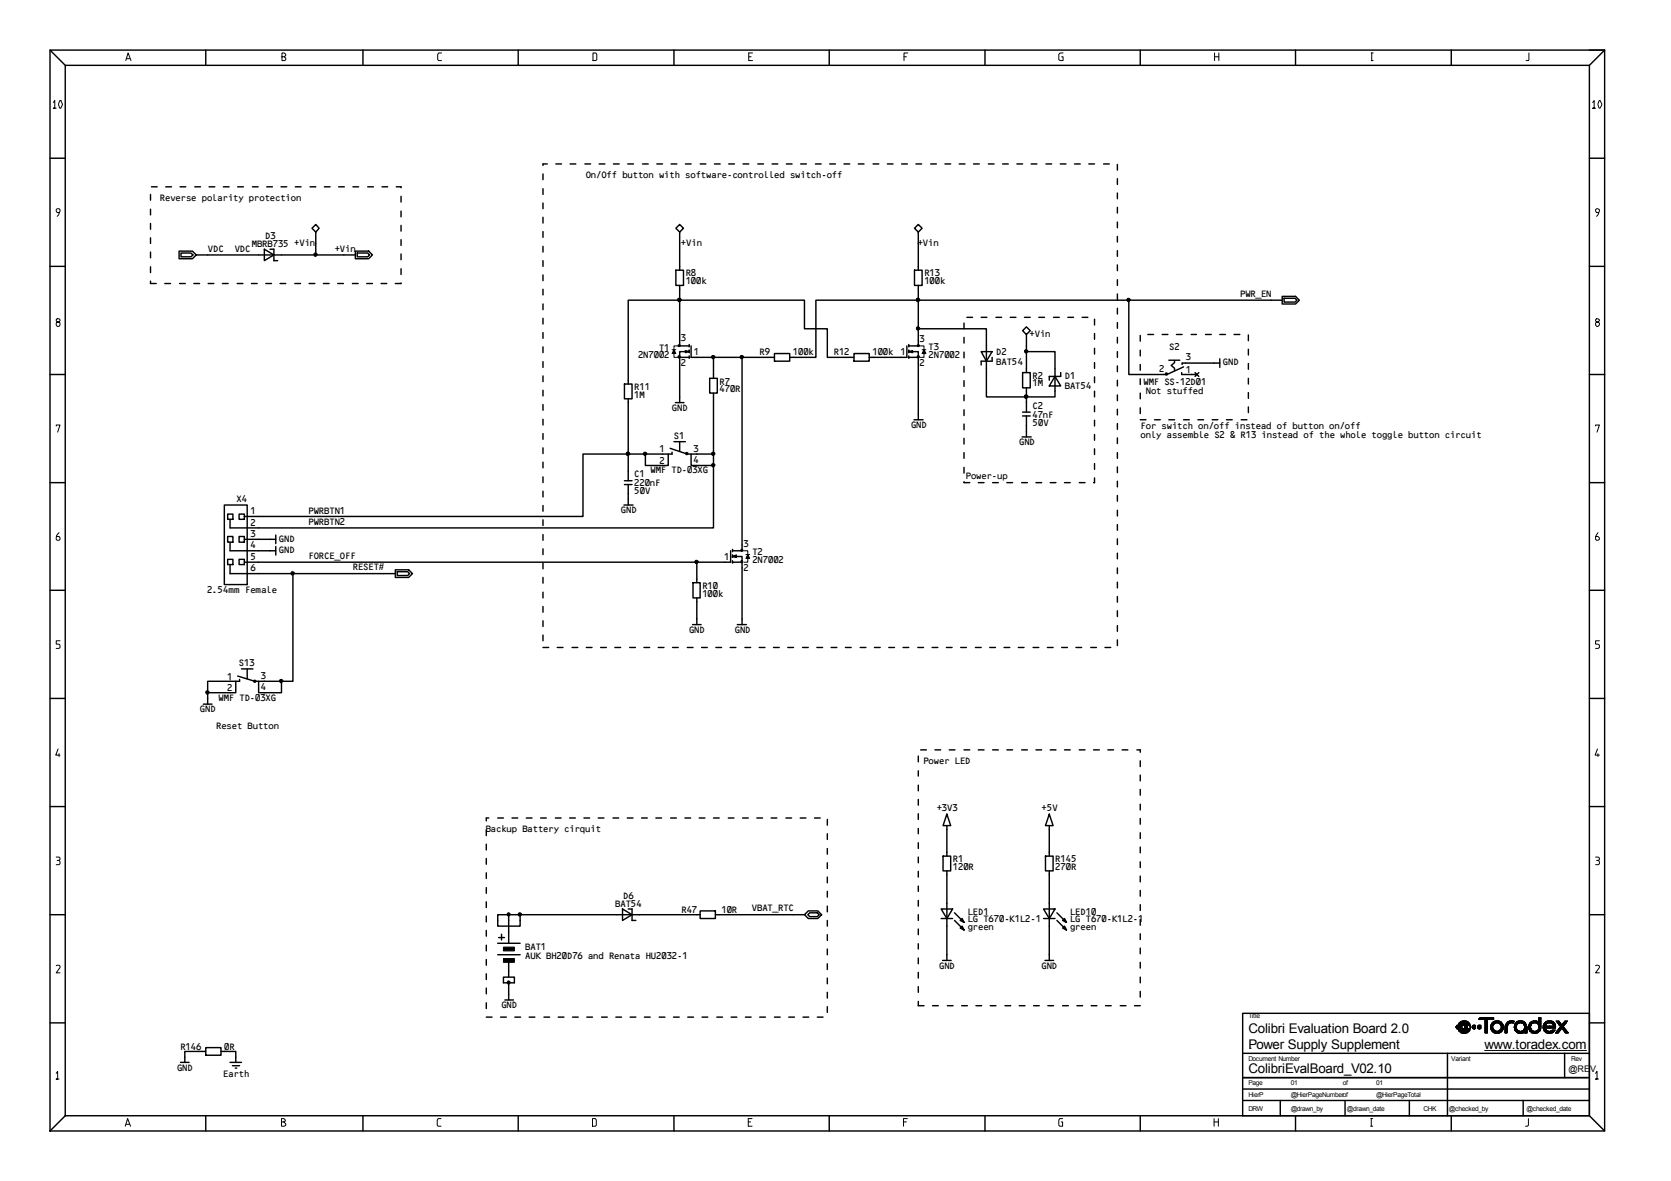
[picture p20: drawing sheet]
<svg xmlns="http://www.w3.org/2000/svg" width="297mm" height="210mm" viewBox="0 0 297 210" stroke-linecap="round" stroke-linejoin="round" font-family="sans-serif">
<defs><g id="words">
<g font-size="2.4">
<text x="221.9" y="183.7">Colibri Evaluation Board 2.0</text>
<text x="221.9" y="186.4">Power Supply Supplement</text>
<text x="221.9" y="190.7">ColibriEvalBoard_V02.10</text>
<text x="222" y="186.4">.</text>
<text x="263.9" y="186.5">www.toradex.com</text>
</g>
<g font-size="1.8">
<text x="28.4" y="35.7">Reverse polarity protection</text>
<text x="104.1" y="31.6">On/Off button with software-controlled switch-off</text>
<text x="36.9" y="44.7">VDC</text>
<text x="41.7" y="44.7">VDC</text>
<text x="44.7" y="43.9">MBRB735 +Vin</text>
<text x="47.1" y="42.5">D3</text>
<text x="59.4" y="44.7">+Vin</text>
<text x="121" y="43.7">+Vin</text>
<text x="163.1" y="43.7">+Vin</text>
<text x="121.8" y="49.1">R8</text>
<text x="121.8" y="50.5">100k</text>
<text x="164.3" y="49.1">R13</text>
<text x="164.3" y="50.5">100k</text>
<text x="220.4" y="52.8">PWR_EN</text>
<text x="183" y="59.9">+Vin</text>
<text x="113.4" y="63.7">2N7002</text>
<text x="117.1" y="62.3">T1</text>
<text x="121" y="65.1">2</text>
<text x="121" y="60.6">3</text>
<text x="123.3" y="63.2">1</text>
<text x="135" y="63.2">R9</text>
<text x="140.9" y="63.2">100k</text>
<text x="148.2" y="63.2">R12</text>
<text x="155" y="63.2">100k 1</text>
<text x="163.4" y="65.1">2</text>
<text x="163.4" y="60.8">3</text>
<text x="165" y="62.2">T3</text>
<text x="165" y="63.7">2N7002</text>
<text x="177" y="63.2">D2</text>
<text x="177" y="64.9">BAT54</text>
<text x="207.8" y="62.2">S2</text>
<text x="210.7" y="63.9">3</text>
<text x="217.3" y="65">GND</text>
<text x="112.7" y="69.4">R11</text>
<text x="112.7" y="70.7">1M</text>
<text x="127.8" y="68.3">R7</text>
<text x="127.8" y="69.7">470R</text>
<text x="183.5" y="67.3">R2</text>
<text x="183.5" y="68.7">1M</text>
<text x="189.2" y="67.4">D1</text>
<text x="189.2" y="69.1">BAT54</text>
<text x="203.2" y="68.4">WMF SS-12D01</text>
<text x="203.6" y="70">Not stuffed</text>
<text x="206" y="66.1">2</text>
<text x="210.7" y="66.2">1</text>
<text x="119.4" y="73.1">GND</text>
<text x="119.7" y="78">S1</text>
<text x="161.9" y="76">GND</text>
<text x="183.5" y="72.7">C2</text>
<text x="183.5" y="75.7">50V</text>
<text x="183.5" y="74.4">47nF</text>
<text x="202.7" y="76.3">For switch on/off instead of button on/off</text>
<text x="202.7" y="77.8">only assemble S2 &amp; R13 instead of the whole toggle button circuit</text>
<text x="117.2" y="80.4">1</text>
<text x="117.2" y="82.4">2</text>
<text x="123.2" y="80.3">3</text>
<text x="123.2" y="82.3">4</text>
<text x="181.1" y="79.1">GND</text>
<text x="42" y="89.2">X4</text>
<text x="112.7" y="84.8">C1</text>
<text x="112.7" y="86.5">220nF</text>
<text x="112.7" y="87.8">50V</text>
<text x="115.6" y="84.1">WMF TD-03XG</text>
<text x="171.6" y="85.2">Power-up</text>
<text x="44.4" y="95.4">3</text>
<text x="44.4" y="93.4">2</text>
<text x="44.4" y="91.4">1</text>
<text x="54.8" y="91.3">PWRBTN1</text>
<text x="54.8" y="93.3">PWRBTN2</text>
<text x="110.3" y="91.2">GND</text>
<text x="44.4" y="101.4">6</text>
<text x="44.4" y="99.5">5</text>
<text x="44.4" y="97.5">4</text>
<text x="49.5" y="98.3">GND</text>
<text x="49.5" y="96.3">GND</text>
<text x="54.8" y="99.3">FORCE_OFF</text>
<text x="62.7" y="101.4">RESET#</text>
<text x="128.7" y="99.6">1</text>
<text x="132.1" y="101.4">2</text>
<text x="132.1" y="97.2">3</text>
<text x="133.7" y="98.7">T2</text>
<text x="133.7" y="100.1">2N7002</text>
<text x="36.7" y="105.4">2.54mm Female</text>
<text x="124.8" y="104.7">R10</text>
<text x="124.8" y="106.1">100k</text>
<text x="122.4" y="112.5">GND</text>
<text x="130.6" y="112.5">GND</text>
<text x="42.4" y="118.4">S13</text>
<text x="38.8" y="124.6">WMF TD-03XG</text>
<text x="40.3" y="122.9">2</text>
<text x="40.3" y="120.8">1</text>
<text x="46.3" y="122.7">4</text>
<text x="46.3" y="120.7">3</text>
<text x="35.5" y="126.6">GND</text>
<text x="38.4" y="129.6">Reset Button</text>
<text x="164.1" y="135.7">Power LED</text>
<text x="86.3" y="147.8">Backup Battery cirquit</text>
<text x="166.5" y="144.1">+3V3</text>
<text x="185.1" y="144.1">+5V</text>
<text x="169.3" y="153.3">R1</text>
<text x="169.3" y="154.6">120R</text>
<text x="187.5" y="154.6">270R</text>
<text x="187.5" y="153.3">R145</text>
<text x="109.3" y="161.1">BAT54</text>
<text x="110.7" y="159.8">D6</text>
<text x="133.6" y="162">VBAT_RTC</text>
<text x="121.1" y="162.3">R47</text>
<text x="128.2" y="162.3">10R</text>
<text x="172" y="162.6">LED1</text>
<text x="172" y="165.4">green</text>
<text x="172" y="163.9">LG T670-K1L2-1</text>
<text x="190.2" y="163.9">LG T670-K1L2-1</text>
<text x="190.2" y="165.4">green</text>
<text x="190.2" y="162.6">LED10</text>
<text x="93.3" y="168.9">BAT1</text>
<text x="93.3" y="170.5">AUK BH20D76 and Renata HU2032-1</text>
<text x="166.9" y="172.1">GND</text>
<text x="185.1" y="172.1">GND</text>
<text x="89.1" y="179.2">GND</text>
<text x="31.4" y="190.3">GND</text>
<text x="32" y="186.5">R146</text>
<text x="39.6" y="191.4">Earth</text>
<text x="39.8" y="186.5">0R</text>
</g>
<text font-size="1.6" x="278.8" y="190.5">@REV</text>
<g font-size="1.2">
<text x="221.9" y="180.9">Title</text>
<text x="221.9" y="188.7">Document Number</text>
<text x="258" y="188.7">Variant</text>
<text x="279.3" y="188.7">Rev</text>
<text x="221.9" y="194.9">HierP</text>
<text x="221.9" y="192.8">Page</text>
<text x="221.9" y="197.5">DRW</text>
<text x="229.4" y="192.8">01</text>
<text x="229.4" y="194.9">@HierPageNumberof</text>
<text x="229.4" y="197.5">@drawn_by</text>
<text x="238.7" y="192.8">of</text>
<text x="239.4" y="197.5">@drawn_date</text>
<text x="244.6" y="192.8">01</text>
<text x="244.6" y="194.9">@HierPageTotal</text>
<text x="253.1" y="197.5">CHK</text>
<text x="257.6" y="197.5">@checked_by</text>
<text x="271.4" y="197.5">@checked_date</text>
</g>
</g></defs>
<g fill="none" stroke="#000" stroke-width=".25">
<path d="M8.9 8.9h276.3v192.1h-276.3zM8.9 8.9l2.7 2.7M11.6 11.6h270.9v186.7h-270.9zM36.6 8.9v2.7M64.5 8.9v2.7M92.1 8.9v2.7M119.8 8.9v2.7M147.4 8.9v2.7M175.1 8.9v2.7M202.7 8.9v2.7M230.3 8.9v2.7M258 8.9v2.7"/>
<path d="M282.5 8.9h2.7l-2.7 2.7M8.9 28.1h2.7M26.8 34.6v1M26.8 37.2v1M26.8 39.7v1M26.9 33.2h1M29.5 33.2h1M32 33.2h1M34.6 33.2h1M37.2 33.2h1M39.7 33.2h1M42.2 33.2h1.1"/>
<path d="M44.9 33.2h1M47.4 33.2h1M50 33.2h1M52.5 33.2h1M55.1 33.2h1M56.1 39.9l.6 .7-.6 .6-.6-.6zM57.7 33.2h1M60.2 33.2h1M62.7 33.2h1.1M65.4 33.2h1M67.9 33.2h1M70.4 33.2h.9v.2"/>
<path d="M71.3 34.9v1M71.3 37.5v1M96.5 30.9v1M96.5 33.5v1.1M96.5 36.1v1M96.5 38.6v1M97.3 29.1h-.8v.3M98.8 29.1h1M101.3 29.1h1.1M104 29.1h1M106.5 29.1h1M109.1 29.1h1"/>
<path d="M111.6 29.1h1M114.2 29.1h1M116.8 29.1h1M119.3 29.1h1M121.8 29.1h1.1M124.5 29.1h1M127 29.1h1M129.5 29.1h1.1M132.1 29.1h1M134.7 29.1h1M137.2 29.1h1.1M139.8 29.1h1"/>
<path d="M142.3 29.1h1M144.9 29.1h1.1M147.5 29.1h1M150 29.1h1M152.6 29.1h1M155.2 29.1h1M157.7 29.1h1M160.3 29.1h1M162.8 29.1h1M163.2 39.9l.7 .7-.7 .6-.6-.6zM165.4 29.1h1.1M168 29.1h1"/>
<path d="M170.5 29.1h1M173.1 29.1h1M175.7 29.1h1M178.2 29.1h1M180.8 29.1h1M183.3 29.1h1M185.9 29.1h1M188.5 29.1h1M191 29.1h1M193.5 29.1h1.1M196.2 29.1h1M198.6 29.2v1"/>
<path d="M198.6 31.8v1M198.6 34.3v1M198.6 36.8v1.1M198.6 39.5v1M282.5 28.1h2.7M8.9 47.3h2.7M26.8 50v.4h1M26.8 42.3v1M26.8 44.8v1M26.8 47.4v1M29.3 50.4h1M31.8 44.6h2.4l.7 .7-.7 .7h-2.4z"/>
<path d="M31.9 50.4h1M32.2 45h1.8l.3 .3-.3 .3h-1.8zM34.5 50.4h1M34.9 45.3h28.3M37 50.4h1M39.5 50.4h1.1M42.2 50.4h1M44.7 50.4h1M47 44.3l1.7 1-1.7 1zM47.2 50.4h1.1M48 44.3h.7v2h.7M49.8 50.4h1"/>
<path d="M52.4 50.4h1M54.9 50.4h1.1M56.1 41.2v4.1M57.5 50.4h1M60 50.4h1M62.7 50.4h1M63.2 44.6h2.3l.7 .7-.7 .7h-2.3zM63.5 45h1.9l.3 .3-.3 .3h-1.9zM65.2 50.4h1M67.7 50.4h1M71.3 50.3l-1 .1M71.3 40.1v1"/>
<path d="M71.3 42.6v1M71.3 45.1v1.1M71.3 47.8v1M96.5 41.2v1M96.5 43.8v1M96.5 46.3v1M96.5 48.9v1M96.5 51.4v1M96.5 54v1M96.5 56.6v1M96.5 59.1v1M120.1 40.6l.7-.7 .7 .7-.7 .6z"/>
<path d="M120.1 48h1.4v2.7h-1.4zM120.8 50.7v2.7h22.2v5h4.1v5.1h4.7M120.8 41.2v6.8M162.6 48h1.3v2.7h-1.3zM163.2 50.7v10.8h-1.7M163.2 58.4h12.1v12.1h12.2v-8h-5v-3M163.2 41.2v6.8M171.4 57.4v1M171.4 60v1M171.9 56.4h1M174.4 56.4h1M177 56.4h1.1"/>
<path d="M179.6 56.4h1M182.1 56.4h1M182.5 58.1l.6 .7-.6 .7-.7-.7zM184.7 56.4h1M187.3 56.4h1M189.8 56.4h1M192.4 56.4h1M194.6 56.7v1.1M194.6 59.3v1M198.6 42v1M198.6 44.5v1.1M198.6 47.1v1"/>
<path d="M198.6 49.7v1M198.6 52.3v1M198.6 54.8v1M198.6 57.3v1M198.6 60v1M200.7 53.4v13.2h6.7l3-1.4M202.7 59.6v1M204 59.5h1.1M206.6 59.5h1M209.1 59.5h1M211.8 59.5h.9M214.3 59.5h1"/>
<path d="M216.8 59.5h1M219.4 59.5h1M221.9 59.5v1.1M227.9 52.7h2.4l.7 .7-.7 .6h-2.4zM227.9 53.4h-82.9v10.1h-4.6M228.3 53h1.9l.3 .4-.3 .3h-1.9zM282.5 47.3h2.7M8.9 66.6h2.7M96.5 61.7v1M96.5 64.3v1M96.5 66.8v1M96.5 69.4v1"/>
<path d="M96.5 71.9v1M96.5 74.5v1M96.5 77.1v1M96.5 79.6v1M111 68.3h1.4v2.6h-1.4zM111.7 70.9v14.5M119.8 78.5h2M120.1 71.6h1.5M120.6 63.3h.3v.2h-.3zM120.6 61.3h.3v.2h-.3zM120.8 78.5v1.7M121.8 62.5h-1v1"/>
<path d="M122.5 61.5h-1.7v-8.1h-9.1v14.9M122.5 63.5h-1.7v8.1M122.5 61.2v.5M122.5 62.2v.5M122.5 63.3v.4M122.9 61.5v2h3.9v3.7M126.2 67.2h1.3v2.7h-1.3zM126.8 69.9v10.8h-4.6l-3.1-1M126.8 63.5h10.9M131.9 63.5v34.4h-1.7M137.7 62.8h2.7v1.4h-2.7zM151.8 62.8h2.7v1.4h-2.7z"/>
<path d="M161.2 61.5v2h-6.7M161.5 63.5h1.7v11.1M161.5 61.2v.5M161.5 62.2v.5M161.5 63.3v.4M162.2 62.5h1v1M162.5 74.6h1.6M163.1 63.3h.3v.2h-.3zM163.1 61.3l.3 .1-.2 .2-.1-.1zM171.4 62.6v1M171.4 65.1v1M171.4 67.7v1"/>
<path d="M171.4 70.2v1M171.4 72.8v1M171.4 75.4v1M171.4 77.9v1M174.4 62.5h2l-1.1 1.7zM176.4 63.5v.7h-2v.7M181.7 77.7h1.6M181.8 66.2h1.3v2.7h-1.3zM181.8 73.3h1.3M181.8 73.9h1.3M182.5 62.5v3.7M182.5 68.9v4.4"/>
<path d="M182.5 73.9v3.8M187.5 66.9l1.1 1.7h-2.1zM188.6 66.2v.7h-2.1v.7M194.6 61.9v1M194.6 64.4v1.1M194.6 67v1M194.6 69.5v1M194.6 72.2v1M194.6 74.7v1M194.6 77.2v1M194.6 79.8v1M198.6 62.5v1"/>
<path d="M198.6 65v1.1M198.6 67.6v1M198.6 70.2v1M198.6 72.7v1.1M198.6 75.3v1M198.6 77.8v1M202.7 62.2v1.1M202.7 64.8v1M202.7 67.3v1M202.7 69.9v1M202.7 72.5v1M202.7 74.6h1"/>
<path d="M205.2 74.6h1M207.2 66.3h.3v.3h-.3zM207.8 74.6h1M207.8 64h1.9M208.8 64.2v.2l-.6 .6 .6 .5v.4M210.1 66.2v.4h2.7M210.4 74.6h1M212.4 66.2l.7 .7M212.9 74.6h1.1M213.1 66.2l-.7 .7M215.5 74.6h1M216.8 64.5h-6.7v.3"/>
<path d="M216.8 63.8v1.5M218 74.6h1M220.6 74.6h1.1M221.9 62.1v1M221.9 64.6v1M221.9 67.2v1.1M221.9 69.8v1M221.9 72.3v1M282.5 66.6h2.7M8.9 85.8h2.7M39.9 89.8h4v14.1h-4zM40.5 91.4h.9v.9h-.9z"/>
<path d="M40.5 95.3h.9v1.1h-.9zM40.5 99.4h.9v.9h-.9zM40.9 96.4v1.5h8.1M42.5 91.4h.9v.9h-.9zM42.5 95.3h.9v1.1h-.9zM42.5 99.4h.9v.9h-.9zM43.4 95.9h5.6M49 95.1v1.5M49 97.1v1.6M96.5 82.1v1.1M96.5 84.8v1M96.5 87.3v1"/>
<path d="M96.5 89.8v1.1M96.5 92.4v1M96.5 95v1M96.5 97.6v1M110.9 89.8h1.6M111 85.4h1.4M111 86.1h1.4M111.7 86.1v3.7M114.7 80.7v2h4.1v-2M119.5 80.4v.3h-15.9v11.1h-60.2M121.9 80.5h.3v.2h-.3zM122.9 80.7v2h3.9"/>
<path d="M123.9 99.9v3.7M126.8 80.7v13.1h-85.9v-1.5M129.9 97.9v2h-86.5M130.2 99.9h1.7v11.1M130.2 97.6v.5M130.2 98.7v.4M130.2 99.7v.4M130.9 98.9h1v1M131.8 99.7h.1l.1 .1-.2 .2zM131.8 97.7h.1v.2h-.1zM171.4 85.6v.2h1M171.4 80.4v1.1"/>
<path d="M171.4 83.1v1M173.9 85.8h1M176.4 85.8h1.1M179 85.8h1M181.6 85.8h1M184.1 85.8h1.1M186.7 85.8h1M189.2 85.8h1M191.9 85.8h1M194.6 84.9v.9h-.2M194.6 82.4v1M198.6 80.4v1.1"/>
<path d="M198.6 83v1M198.6 85.5v1M198.6 88.1v1M198.6 90.7v1M198.6 93.2v1M198.6 95.8v1M198.6 98.3v1M282.5 85.8h2.7M8.9 104.9h2.7M40.9 100.3v1.7h29.4M42.9 118.9h2.1M43.9 118.9v1.8"/>
<path d="M52.1 102v19.1h-6.8l-3.1-.9M70.3 101.3h2.3l.7 .7-.7 .6h-2.3zM70.6 101.6h1.9l.3 .4-.3 .3h-1.9zM96.5 115.1h1M96.5 100.1v1M96.5 102.6v1M96.5 105.3v1M96.5 107.8v1M96.5 110.3v1.1M96.5 112.9v1M99.1 115.1h1M101.7 115.1h1"/>
<path d="M104.2 115.1h1M106.8 115.1h1M109.3 115.1h1M111.9 115.1h1M114.5 115.1h1M117 115.1h1M119.5 115.1h1.1M122.2 115.1h1M123.1 111h1.5M123.2 103.6h1.3v2.7h-1.3zM123.9 106.3v4.7M124.7 115.1h1"/>
<path d="M127.3 115.1h1M129.8 115.1h1M131.1 111h1.6M132.4 115.1h1M135 115.1h1M137.5 115.1h1M140 115.1h1.1M142.7 115.1h1M145.2 115.1h1M147.7 115.1h1.1M150.3 115.1h1M152.9 115.1h1"/>
<path d="M155.4 115.1h1.1M158 115.1h1M160.5 115.1h1M163.2 115.1h1M165.7 115.1h1M168.2 115.1h1M170.8 115.1h1M173.4 115.1h1M175.9 115.1h1.1M178.5 115.1h1M181 115.1h1M183.6 115.1h1.1"/>
<path d="M186.2 115.1h1M188.7 115.1h1M191.3 115.1h1M193.9 115.1h1M196.4 115.1h1M198.6 100.9v1.1M198.6 103.5v1M198.6 106v1M198.6 108.6v1M198.6 111.2v1M198.6 113.7v1M282.5 104.9h2.7"/>
<path d="M8.9 124.1h2.7M36.2 125.2h1.5M41.9 121.1v2h-5M42.6 120.7v.4h-5.7v4.1M45.1 120.9h.3v.3h-.3zM46 121.1v2h4v-2M163.2 134.4v1M163.2 137v.9M163.2 139.5v1.1M163.7 133.3h1M166.2 133.3h1M168.7 133.3h1.1"/>
<path d="M171.4 133.3h1M173.9 133.3h1M176.4 133.3h1.1M179 133.3h1M181.6 133.3h1M184.1 133.3h1.1M186.7 133.3h1M189.2 133.3h1M191.9 133.3h1M194.4 133.3h1M196.9 133.3h1.1M199.5 133.3h1"/>
<path d="M202.1 133.3h.6v.4M202.7 135.2v1M202.7 137.8v1M282.5 124.1h2.7M8.9 143.4h2.7M86.4 147.5v1M86.4 150v1.1M86.4 152.6v1M86.4 155.1v1M86.4 157.7v1.1M86.9 145.4h-.5v.5M88.5 145.4h1"/>
<path d="M91 145.4h1M93.6 145.4h1M96.1 145.4h1M98.7 145.4h1M101.3 145.4h1M103.8 145.4h1M106.3 145.4h1.1M109 145.4h1M111.5 145.4h1M114 145.4h1.1M116.6 145.4h1M119.2 145.4h1"/>
<path d="M121.8 145.4h1M124.3 145.4h1M126.8 145.4h1M129.5 145.4h1M132 145.4h1M134.5 145.4h1.1M137.1 145.4h1M139.7 145.4h1M142.2 145.4h1.1M144.8 145.4h1M147.1 145.6v1.1M147.1 148.2v1"/>
<path d="M147.1 150.8v1M147.1 153.3v1.1M147.1 155.9v1M147.1 158.4v1M163.2 142.1v1M163.2 144.6v1M163.2 147.2v1M163.2 149.8v1M163.2 152.3v1M163.2 154.9v1M163.2 157.5v.9M167.6 152.2h1.4v2.6h-1.4z"/>
<path d="M168.3 144.7l.7 2h-1.4zM168.3 146.7v5.5M168.3 154.8v15.9M185.8 152.2h1.4v2.6h-1.4zM186.5 144.7l.7 2h-1.4zM186.5 146.7v5.5M186.5 154.8v15.9M202.7 140.3v1M202.7 142.9v1M202.7 145.5v1M202.7 148v1M202.7 150.6v1"/>
<path d="M202.7 153.2v1M202.7 155.7v1M202.7 158.3v1M282.5 143.4h2.7M8.9 162.6h2.7M86.4 160.3v1M86.4 162.8v1M86.4 165.4v1M86.4 168v1M86.4 170.5v1M86.4 173.1v1M86.4 175.6v1"/>
<path d="M86.4 178.2v1.1M88.5 167.7h4M88.5 169.7h4M88.6 166.6h1.1M89.2 166v1.1M89.7 177.7h1.6M90.4 171v2.7h-.9v1h1.9v-1h-1M90.4 162.6v5.1M90.4 174.7v3M92.5 162.6v2h-4v-2h36M110.7 161.6l1.7 1-1.7 1zM111.7 161.6h.7v2h.6"/>
<path d="M124.5 161.9h2.7v1.4h-2.7zM127.2 162.6h15.8M143 162.6l.7-.7h1.7l.6 .7-.6 .7h-1.7zM143.6 162.6l.3-.4h1.4l.3 .4-.3 .3h-1.4zM147.1 161.1v1M147.1 163.6v1M147.1 166.1v1M147.1 168.7v1M147.1 171.3v1M147.1 173.8v1.1M147.1 176.4v1M147.1 178.9v1"/>
<path d="M163.2 160v1.1M163.2 162.6v1M163.2 165.1v1M163.2 167.7v1M163.2 170.3v1M163.2 172.8v1M163.2 175.4v1M163.2 178v.7h1.1M165.8 178.7h1M167.3 161.6h2l-1 1.7zM167.3 163.3h2M167.6 170.7h1.5"/>
<path d="M168.4 178.7h1M169.7 163.6l1.7 1.7M169.7 162.2l1.7 1.7M170.7 164.9l.3-.3 .4 .7zM170.9 178.7h1.1M171 163.3l.4 .6-.7-.3zM173.5 178.7h1M176 178.7h1M178.6 178.7h1.1M181.2 178.7h1M183.7 178.7h1M185.5 161.6h2l-1 1.7z"/>
<path d="M185.5 163.3h2M185.8 170.7h1.5M186.3 178.7h1M187.9 163.6l1.7 1.7M187.9 162.2l1.7 1.7M188.9 164.9l.3-.3 .4 .7zM188.9 163.6l.3-.3 .4 .6zM188.9 178.7h1M191.4 178.7h1M194 178.7h1M196.5 178.7h1M199.1 178.7h1.1"/>
<path d="M201.7 178.7h1M202.7 160.8v1M202.7 163.4v1M202.7 166v1M202.7 168.5v1M202.7 171v1.1M202.7 173.7v1M202.7 176.2v1M282.5 162.6h2.7M8.9 181.8h2.7M11.6 198.3l-2.7 2.7M32.1 188.8h1.5"/>
<path d="M36.6 186.2h2.7v1.4h-2.7zM36.6 186.9h-3.7v1.9M36.6 198.3v2.7M39.3 186.9h2.6v1.9M40.9 188.8h2M41.3 189.4h1.3M41.8 189.8h.3M64.5 198.3v2.7M86.4 180.8h1.1M89 180.8h1M91.5 180.8h1M92.1 198.3v2.7"/>
<path d="M94.1 180.8h1M96.7 180.8h1M99.2 180.8h1M101.8 180.8h1M104.3 180.8h1M106.9 180.8h1M109.5 180.8h1M112 180.8h1M114.6 180.8h1M117.2 180.8h1M119.7 180.8h1M119.8 198.3v2.7"/>
<path d="M122.3 180.8h1M124.8 180.8h1M127.4 180.8h1M130 180.8h1M132.5 180.8h1M135 180.8h1.1M137.7 180.8h1M140.2 180.8h1M142.7 180.8h1.1M145.3 180.8h1M147.4 198.3v2.7M175.1 198.3v2.7"/>
<path d="M202.7 198.3v2.7M220.9 180.1h61.6v18.2h-61.6zM220.9 187.2h61.6M220.9 191.5h61.6M220.9 193.6h61.6M220.9 195.6h61.6M227.6 195.6v2.7M230.3 198.3v2.7M239.1 195.6v2.7M250.5 195.6v2.7M257.3 187.2v11.1M258 198.3v2.7"/>
<path d="M270.8 195.6v2.7M278.1 187.2v4.3M282.5 198.3l2.7 2.7M282.5 181.8h2.7"/>
</g>
<g fill="none" stroke="#000" stroke-width=".18">
<path d="M9.5 18.2l.2-.3v1.3h-.2h.5M10.6 18l.2-.1 .3 .6-.3 .7h-.1a1.05 1.05 0 0 1-.1-1.2zM22.4 10.8l.4-1.4 .5 1.4M22.5 10.4h.5M50.1 10.1h.4l.3-.3-.3-.4h-.4v1.4h.5l.2-.2v-.3l-.3-.2M78.5 9.4h-.5l-.2 .3v.9l.2 .2h.5M105.4 9.4h.5l.2 .3v.9l-.2 .2h-.5zM133.1 10.1h.4M133.8 9.4h-.7v1.4h.7M160.7 10.1h.4M161.4 9.4h-.7v1.4M189 9.4h-.5l-.3 .3v.9l.3 .2h.5v-.7h-.3"/>
<path d="M215.9 10.1h.8M215.9 9.4v1.4M216.7 9.4v1.4M243.8 10.8h.3M243.8 9.4h.3M243.8 9.4v1.4M271.8 9.4v1.2l-.1 .2h-.4M283.1 18.2l.3-.3v1.3h-.3h.5M284.2 18h.3l.2 .5-.2 .6-.2 .1a1.05 1.05 0 0 1-.1-1.2zM10.5 37.8h-.3l-.2-.3v-.2l.2-.2h.3a.82 .82 0 0 1-.1 1.1l-.2 .3M284.1 37.8h-.3l-.2-.3v-.2l.2-.2 .5 .2-.2 .9-.3 .3M10 56.8l.2 .4h.3l.2 .2v.4l-.2 .2h-.3l-.2-.2v-.4l.2-.2h.3l.2-.4-.2-.1h-.3z"/>
<path d="M283.8 56.7l-.2 .1 .2 .4 .5 .2v.4l-.2 .2h-.3l-.2-.2v-.4l.2-.2h.3l.2-.4zM10 75.7v-.2h.7l-.5 1.3M119.5 62.2h.6M120.8 61.5h-1v2h.7M163.2 61.5h1.1v2h-.7M163.9 62.2h.7M283.6 75.7v-.2h.7l-.4 1.3M10.5 94.7a.98 .98 0 0 0-.3 1.3h.3l.2-.1v-.3l-.2-.3h-.4M131.9 97.9h1v2h-.7M132.6 98.6h.7M284.1 94.7a1.41 1.41 0 0 0-.5 1.2l.2 .1 .5-.1v-.3l-.2-.3h-.4M10.7 113.9h-.7v.6h.5l.2 .2v.4l-.2 .1h-.5"/>
<path d="M284.3 113.9h-.7v.6h.5l.2 .2-.1 .5h-.6M10.3 133.1l-.4 1.1h.8M10.5 134v.5M284 133.1l-.5 1.1h.8M284.1 134v.5M10 152.3h.5l.2 .2v.3l-.2 .1M10.2 152.9l.4 .1 .1 .5-.2 .2h-.5M283.6 152.3h.5l.2 .2v.3l-.2 .1M283.8 152.9l.4 .1 .1 .5-.2 .2h-.5M10 171.6l.5-.1 .2 .2v.3l-.7 .9h.7M283.6 171.6a.48 .48 0 0 1 .7 .1v.3l-.7 .9h.7M10 190.8l.2-.4v1.4h-.2h.5"/>
<path d="M22.4 199.8h.6M50 199.4h.5l.2-.2v-.1l-.2-.3h-.5v1.4h.5l.3-.2v-.3l-.3-.3M78.4 198.8h-.5l-.2 .3v.9l.2 .2h.5M105.3 198.8h.5l.2 .3v.9l-.2 .2h-.5zM133 199.4h.4M133.7 198.8h-.7v1.4h.7M160.6 199.4h.5M161.3 198.8h-.7v1.4M188.9 198.8h-.5l-.2 .3v.9l.2 .2h.5v-.8h-.3M215.8 198.8v1.4M215.8 199.4h.8M216.6 198.8v1.4"/>
<path d="M243.7 198.8h.3M243.8 198.8v1.4M258.8 182.5h1M258.8 182.6h1M258.8 182.5v.1h1M258.9 182.3h1M258.9 182.4h.9M258.9 182.7h1M258.9 182.7l.1 .1M258.9 182.6v.1M259 182.8h.9M259 182.8l2.3 .1"/>
<path d="M259.2 182.1h2.1M259.2 182h2.1M259.2 183h2.1M259.2 182.9l.1 .3M259.3 182h2M259.3 181.9h1.9M259.3 183.1h2M259.3 183.2h1.9M259.3 181.9l-.1 .3M259.3 183.2l.3 .3M259.4 181.8h1.7M259.4 183.3h1.7"/>
<path d="M259.5 181.7h1.5M259.6 181.6h1.3M259.6 183.4h1.3M259.6 183.5h1.3M259.6 181.6l-.3 .3M259.6 183.5l.2 .1M259.7 181.5h1.2M259.7 183.6h1.2M259.8 181.5l-.2 .1M259.8 182.4v.3l.2 .2M259.9 181.5h.7l.3 .1M259.9 183.6h.7"/>
<path d="M259.9 182.3l-.1 .1M259.9 182.2v.1M260.1 181.5h-.2M260.3 182.3h.6M260.3 182.9h.6M260.3 182.2v.2M260.3 182.7h.6M260.3 182.4l.1 .1M260.4 182.5h.4M260.4 182.6h.4M260.4 182.5v.1M260.8 182.6h-.5v.2"/>
<path d="M260.8 182.4v.2M260.8 182.6l.1 .1M260.9 182.7v.1M260.9 182.2v.2h-.6M260.9 181.6l.3 .3M260.9 183.5l-.1 .1M261.2 181.9l.1 .1M261.2 183.2l-.3 .3M261.3 182.3h.1M261.3 182l.1 .4M261.3 182.7h.1M261.3 182.8h.1"/>
<path d="M261.3 182.7v.1M261.3 182.9v.2M261.3 182.2l.1 .2M261.3 182.8l-.1 .1M261.3 183.1l-.1 .1M261.4 182.2h-2.4l-.2 .3M261.4 182.4v.3M261.4 182.6l-.1 .1M261.4 182.7l-.1 .2M261.7 182.5h.6M261.7 182.6h.6M261.7 182.6l.1 .1"/>
<path d="M261.8 182.3h.5M261.8 182.7h.5M261.8 182.3v.1M261.9 182.8h.3M262.3 182.4h-.6v.2M262.3 182.3v.5l-.5-.1M262.6 182.5h.6M262.6 182.6h.6M262.6 182.5v.1h.6M262.7 182.3l.5-.1v.6h-.5v-.2M262.7 182.3h.5M262.7 182.4h.5"/>
<path d="M262.7 182.7h.5M262.7 182.3v.1M262.7 182.4l-.1 .1M262.9 181.1h2.6M262.9 181h2.6M262.9 182.8h.2M263 180.9h2.5M263.1 180.9h2.4v.3h-2.6zM263.9 186.7h18.1M264 182.2h.4M264 182.1h.4M264 182h.4"/>
<path d="M264 181.9h.4M264 181.8h.4M264 181.7h.4M264 181.6h.4M264 181.5h.4M264 181.4h.4M264 181.3h.4M264 182.3h.4M264 182.4h.4M264 182.5h.4M264 182.6h.4M264 182.7h.4"/>
<path d="M264 182.8h.4M264 182.9h.4M264 183h.4M264 183.1h.4M264 183.2h.4M264 183.3h.4M264 183.4h.4M264 183.5h.4M264 181.2v2.4h.4v-2.4M265 182.2h.4M265 182.3h.3M265 182.4h.3"/>
<path d="M265 182.5h.3M265 182.6h.3M265 182.7h.3M265 182.8h.4M265 182.9h.5M265 182.2v.7M265 182.9l.1 .2M265.1 182.1h.4M265.1 182h.5M265.1 183h.4M265.1 183.1h.5M265.1 183.1l.2 .2"/>
<path d="M265.1 182l-.1 .2M265.2 182h.4M265.2 181.9h.7M265.2 183.1h.4M265.2 183.2l.7 .1M265.3 181.8h1.7M265.3 183.3h1.6M265.3 181.8l-.2 .2M265.3 183.3l.1 .2M265.3 181.7h1.6M265.3 183.4h1.6M265.3 182.3v.5l.3 .3"/>
<path d="M265.4 181.6h1.5M265.4 181.6l.4-.1a1.15 1.15 0 0 1 1.2 .4M265.4 183.5h1.4M265.4 181.6l-.1 .2M265.5 181.5h1.2M265.5 182.1l-.2 .2M265.6 182l-.1 .1M265.6 181.9v.1M265.6 183.1h.1M265.6 183.1l.2 .1M265.8 183.6h.6M265.9 181.8l-.1 .1"/>
<path d="M266.3 183.2h.7M266.4 181.9h.6M266.4 181.8v.1M266.4 183.2l-.2 .1M266.5 183.1h.5M266.5 181.9l.1 .1M266.6 182h.5M266.6 183.1h.5M266.6 182l.1 .1M266.7 182.1h.5M266.7 183h.4M266.7 182.1l.2 .2"/>
<path d="M266.8 182.2h.4M266.8 182.9h.4M266.9 182.3h.3M266.9 182.4h.3M266.9 182.5h.3M266.9 182.6h.3M266.9 182.7h.3M266.9 182.8h.3M266.9 182.8l-.5 .4M266.9 182.3v.5M266.9 183.3l-.1 .2M267 181.9l.2 .3"/>
<path d="M267 183.2l-.1 .1M267.2 182.2v.7M267.2 182.9l-.2 .3M267.5 182.3h.5M267.5 182.4h.5M267.5 182.5h.4M267.5 182.6h.4M267.5 182.7h.4M267.5 182.8h.4M267.5 182.9h.4M267.5 183h.4M267.5 183.1h.4"/>
<path d="M267.5 183.2h.4M267.5 183.3h.4M267.5 183.4h.4M267.5 183.5h.4M267.6 182.2h.5M267.6 182.1h.5M267.7 182h.4M267.7 182h.5M267.8 181.9l-.3 .5M267.9 181.8h1.2M267.9 181.7h1.2M268 181.6h1.2"/>
<path d="M268.1 182.2l-.2 .2v1.2h-.4v-1.2M268.1 181.5h1.1M268.1 182v.2M268.2 181.9v.1M268.2 182h-.1M268.6 181.8l-.8 .1M269.2 182.5h.4M269.2 182.6h.4M269.2 182.6v.1M269.2 182.2h.4M269.2 182.1h.5M269.2 182h.5"/>
<path d="M269.2 181.5h-.9l-.5 .4M269.2 182.3h.4M269.2 182.4h.4M269.2 182.7h.4M269.2 182.8h.4M269.2 182.9h.5M269.2 183h.5M269.2 183.1h.5M269.2 181.5l-.2 .4-.1-.1M269.2 182v.4M269.2 182.7v.4M269.2 182.4v.2"/>
<path d="M269.2 183.1l.3 .2M269.3 182h.5M269.3 181.9h.7M269.3 183.1h.5M269.3 183.2l.9 .1M269.5 181.8h1.7M269.5 183.3h1.9M269.5 181.8l-.3 .2M269.5 183.3l.1 .2M269.6 181.7h1.4M269.6 181.6h1.4M269.6 183.4h1.8"/>
<path d="M269.6 183.5h1.3M269.6 183.5l1.2 .1M269.6 181.6l-.1 .2M269.6 182.2v.7l.1 .2M269.7 181.5h1.1M269.7 182.1l-.1 .1M269.7 183.1l.1 .1M269.8 181.9l-.1 .2M269.9 183.6l.6 .1M270.1 181.8l-.2 .1M270.5 181.9h.7M270.5 181.8l.1 .1"/>
<path d="M270.6 183.6l-.2 .1M270.8 183.1h.6M270.8 181.9v.1M270.8 182.1h.5M270.8 182h.5M270.8 182h.4M270.8 181.5h-.9l-.3 .1M270.8 183h.6M270.8 181.5l.4 .4M270.8 182.1l.2 .2M270.8 182v.1M270.8 183v.1"/>
<path d="M270.8 183.1v.1M270.9 182.2h.5M270.9 182.9h.5M271 182.3h.4M271 182.4h.4M271 182.5h.4M271 182.6h.4M271 182.7h.4M271 182.8h.4M271 183.5h.4M271 182.3v.5M271 182.8l-.2 .2"/>
<path d="M271.2 181.9l.2 .3M271.4 182.4v.2M271.4 182.2v.2M271.4 183.2l-1 .1M271.4 182.6v1h-.4v-.2l-.2 .2M271.7 198.8v1.2l-.2 .2h-.3M271.7 182.3h.4M271.7 182.4h.4M271.7 182.5h.3M271.7 182.6h.3M271.7 182.6h.4M271.7 182.7h.4"/>
<path d="M271.7 182.8h.4M271.7 182.7l.2 .4M271.7 182.4v.3M271.8 182.2h.4M271.8 182.1h.4M271.8 182.9h.4M271.8 183h.4M271.9 182h.3M271.9 182h.4M271.9 183.1h.4M271.9 183.1h.5M271.9 183.2h.6"/>
<path d="M271.9 183.2l.1 .1M271.9 181.9v.1M271.9 183.1v.1M271.9 182l-.2 .4M271.9 181.8h2M272 181.7h1.9M272 183.3h1.6M272 183.3l.3 .3M272 182.5l.1 .3M272.1 181.6h1.4M272.1 183.4h1.5M272.1 182.8l.1 .1"/>
<path d="M272.1 182.3l-.1 .2M272.2 181.5h1.3M272.2 183.5h1.3M272.2 183.6h1.2M272.2 182.1v.1M272.2 182.9v.1M272.2 183l.2 .1M272.2 182.2l-.1 .1M272.3 181.5l-.4 .4M272.3 182l-.1 .1M272.4 183.1l.3 .2M272.4 181.9l-.1 .1"/>
<path d="M272.5 181.8l-.6 .1M272.5 181.5h.6l.4 .1M272.5 183.6h.6M272.6 181.5h-.1M273 181.8l.9 .1M273.2 181.9l.3 .2M273.3 182h.6M273.3 183.1h.5M273.4 182h.5M273.4 183.1h.4M273.4 183.1l-.3 .1M273.5 182.2h.4"/>
<path d="M273.5 182.1h.4M273.5 181.6l.1 .1v-.8h.3v1.8M273.5 182.3h.4M273.5 182.8h.4M273.5 182.9h.4M273.5 183h.3M273.5 183.5l-.2 .1M273.5 183l-.1 .1M273.5 182.1v.2M273.5 182.8v.2M273.5 182.3l.1 .2M273.6 181.6h.3"/>
<path d="M273.6 181.5h.3M273.6 181.4h.3M273.6 181.3h.3M273.6 181.2h.3M273.6 181.1h.3M273.6 181h.3M273.6 180.9h.3M273.6 182.4h.3M273.6 182.5h.3M273.6 182.6h.3M273.6 182.7h.3M273.6 182.6l-.1 .2"/>
<path d="M273.6 182.5v.1M273.7 183.2l-.8 .1M273.7 183.2l-.2 .3M273.8 183.1l-.1 .1M273.9 182.7l-.1 .4M274.3 182.3h.4M274.3 182.4h2.2M274.3 182.5h2.2M274.3 182.6h2.2M274.3 182.8h.4M274.3 182.9h.5v.2M274.3 182.7l.2 .5"/>
<path d="M274.3 182.4v.3M274.4 182.1h.4M274.4 182h.4M274.4 183h.4M274.4 183.1h.4M274.5 182h.4M274.5 181.9h.7M274.5 183.1h.4M274.5 183.2l.8 .1M274.5 183.2l.2 .3M274.5 181.9l-.2 .5M274.6 181.8h1.7"/>
<path d="M274.6 183.3h1.7M274.7 181.7h1.5M274.7 181.7l.4-.2h.7l.6 .4M274.7 183.4h1.5M274.7 181.7l-.2 .2M274.7 182.7v.2M274.7 181.6h1.5M274.7 183.5h1.4M274.7 182.2v.2M274.7 183.5l.2 .1M274.8 182v.2h-.5M274.8 181.5h1.2"/>
<path d="M274.8 183.6h1.2M274.8 183.1l.2 .1M275 181.9l-.2 .1M275.1 183.6h.7M275.2 181.8l-.1 .1M275.4 181.5v.3M275.4 182.4v.3M275.7 181.8l.7 .1M275.8 183.1h.6M275.8 181.9l.2 .1M275.8 183.1v.1M275.9 182h.5"/>
<path d="M275.9 183.1h.5v.1M276 182l.1 .2h.3M276 182h.4M276 183.1h-.2M276.1 182.1h.3M276.1 183.5l-.2 .1M276.2 182.3h.3M276.2 182.2v.2M276.4 183.2l-.9 .1M276.4 181.9v.1M276.4 183.2l-.3 .3M276.4 182.2l.1 .2"/>
<path d="M276.4 182v.2M276.5 182.4v.3h-2.2M276.6 183.5h.5M276.7 181.5h.4M276.7 183.3h.5M276.7 183.4h.4M276.8 181.7h.5M276.8 181.6h.4M276.8 183.2h.5M276.9 181.8h.5M276.9 183.1h.5M276.9 181.9h.6"/>
<path d="M276.9 183h.6M276.9 183.1h.6M276.9 183.6l.7-.9 .7 .9M277 182h.5M277 182.9h.5M277.1 182.2h1M277.1 182.1h.5M277.1 182h.4M277.1 182.8h.5M277.2 182.6h.8M277.2 182.7h.9M277.3 182.3h.7"/>
<path d="M277.3 182.6h.7M277.4 182.4h.6M277.4 182.5h.5M277.7 182.1h.4M277.7 182.8h.4M277.8 182h.4M277.8 181.9h.6M277.8 182.9h.4M277.8 183h.5M277.9 182.5l.7-1h-.4l-.6 .7-.5-.7h-.5l.9 1-1 1.1h.5M277.9 183.1h.5M277.9 182.5l.9 1.1h-.6"/>
<path d="M278 181.8h.5M278 183.1h.5M278 183.2h.5M278 181.7h.5M278 181.6h.5M278.1 181.5h.5M278.1 183.3h.5M278.1 183.4h.5M278.1 183.5h.6M283.6 190.8l.3-.4v1.4h-.3h.5M22.3 200.2l.4-1.4 .5 1.4M243.7 200.2h.3"/>
</g>
<g fill="#000" stroke="#000" stroke-width=".18">
<path d="M119.8 62.2l.3 .6h-.6z" fill-rule="evenodd"/>
<path d="M164.3 62.2l.3 .6h-.7z" fill-rule="evenodd"/>
<path d="M132.9 98.6l.4 .6h-.7z" fill-rule="evenodd"/>
<path d="M89.5 168.3h1.9v.7h-1.9z" fill-rule="evenodd"/>
<path d="M89.5 170.4h1.9v.6h-1.9z" fill-rule="evenodd"/>
<circle cx="56.1" cy="45.3" r=".31"/>
<circle cx="120.8" cy="53.3" r=".31"/>
<circle cx="163.2" cy="53.3" r=".31"/>
<circle cx="163.2" cy="58.4" r=".31"/>
<circle cx="200.6" cy="53.3" r=".31"/>
<circle cx="126.8" cy="63.5" r=".31"/>
<circle cx="131.9" cy="63.5" r=".31"/>
<circle cx="182.4" cy="70.5" r=".31"/>
<circle cx="182.4" cy="62.4" r=".31"/>
<circle cx="111.6" cy="80.6" r=".31"/>
<circle cx="114.7" cy="80.6" r=".31"/>
<circle cx="123.8" cy="99.9" r=".31"/>
<circle cx="126.8" cy="80.6" r=".31"/>
<circle cx="126.8" cy="82.7" r=".31"/>
<circle cx="52" cy="101.9" r=".31"/>
<circle cx="36.9" cy="123.1" r=".31"/>
<circle cx="50" cy="121" r=".31"/>
<circle cx="90.4" cy="174.6" r=".28"/>
<circle cx="90.4" cy="162.5" r=".28"/>
<circle cx="92.4" cy="162.5" r=".31"/>
</g>
<g fill="#000" stroke="#000" stroke-width=".25">
<path d="M121.8 62.3l.7 .2-.7 .2z" fill-rule="evenodd"/>
<path d="M161.5 62.5l.7-.2v.4z" fill-rule="evenodd"/>
<path d="M130.2 98.9l.7-.2v.4z" fill-rule="evenodd"/>
</g>
<use href="#words"/>
</svg>
